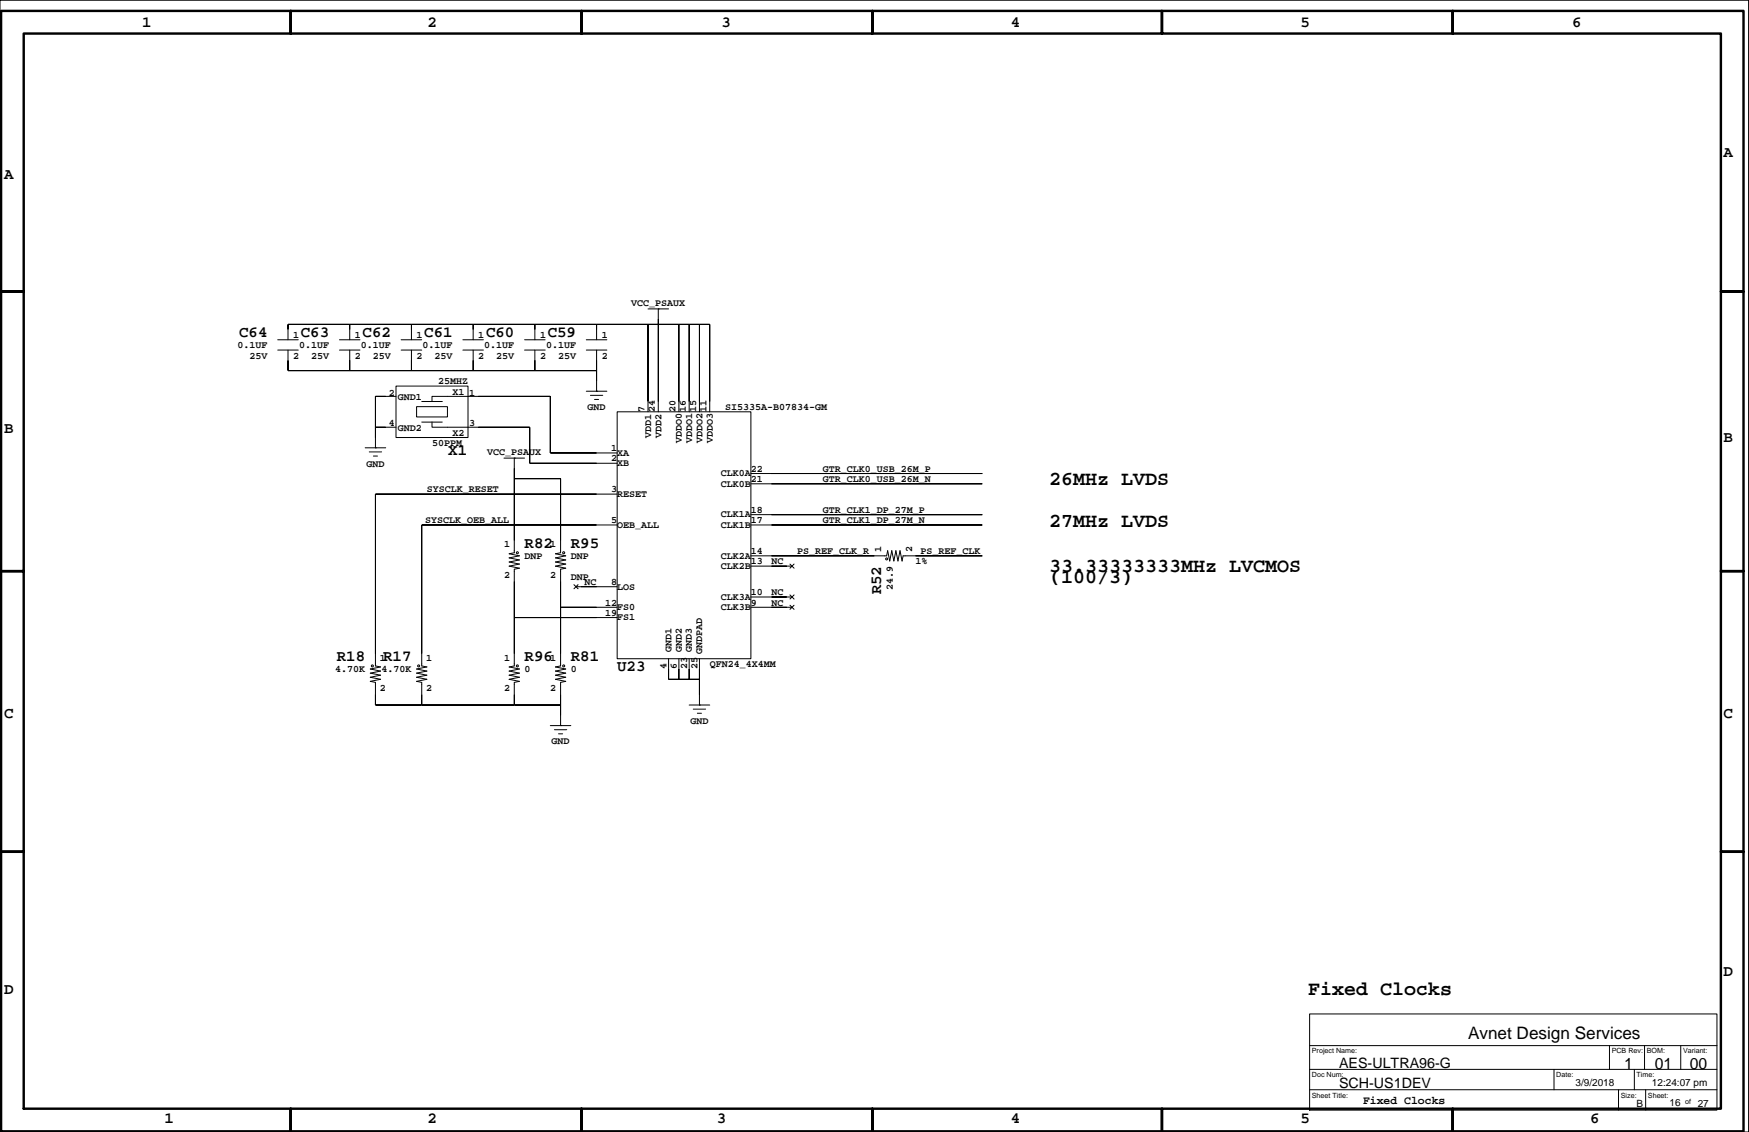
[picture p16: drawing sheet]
<svg xmlns="http://www.w3.org/2000/svg" width="432mm" height="279mm" viewBox="0 0 432 279" stroke-linecap="round" stroke-linejoin="round" font-family="sans-serif">
<defs><g id="words">
<g font-size="4.9">
<text x="259" y="119.8">26MHz LVDS</text>
<text x="259" y="130">27MHz LVDS</text>
<text x="259" y="141.1">33.33333333MHz LVCMOS</text>
<text x="259" y="143.9">(100/3)</text>
<text x="322.9" y="245.5">Fixed Clocks</text>
</g>
<text font-size="4.2" x="362.4" y="256.5">Avnet Design Services</text>
<g font-size="3.9">
<text x="35.1" y="6.8">1</text>
<text x="105.5" y="6.8">2</text>
<text x="178.1" y="6.8">3</text>
<text x="249.6" y="6.8">4</text>
<text x="321.1" y="6.8">5</text>
<text x="388.1" y="6.8">6</text>
<text x="425.5" y="38.6">A</text>
<text x="1" y="44.1">A</text>
<text x="59" y="83.2">C64</text>
<text x="74.3" y="83.2">C63</text>
<text x="89.5" y="83.2">C62</text>
<text x="104.7" y="83.2">C61</text>
<text x="120" y="83.2">C60</text>
<text x="135.2" y="83.2">C59</text>
<text x="1" y="106.8">B</text>
<text x="110.7" y="112.4">X1</text>
<text x="425.5" y="109">B</text>
<text x="129.5" y="135.2">R82</text>
<text x="140.9" y="135.2">R95</text>
<text x="217.6" y="146.7" transform="rotate(-90 217.6 146.7)">R52</text>
<text x="83.2" y="163.2">R18</text>
<text x="94.6" y="163.2">R17</text>
<text x="129.5" y="163.2">R96</text>
<text x="140.9" y="163.2">R81</text>
<text x="152.4" y="165.7">U23</text>
<text x="1" y="177.2">C</text>
<text x="425.5" y="177.2">C</text>
<text x="1" y="245.4">D</text>
<text x="425.5" y="241">D</text>
<text x="401" y="263.8">1</text>
<text x="408.5" y="263.8">01</text>
<text x="417.2" y="263.8">00</text>
<text x="40.6" y="277.3">1</text>
<text x="105.5" y="277.3">2</text>
<text x="177" y="277.3">3</text>
<text x="249.6" y="277.3">4</text>
<text x="321.1" y="277.3">5</text>
<text x="392.5" y="277.3">6</text>
</g>
<g font-size="3.5">
<text x="330.6" y="263.6">AES-ULTRA96-G</text>
<text x="330.6" y="268.6">SCH-US1DEV</text>
</g>
<text font-size="2.8" x="336.5" y="272.4">Fixed Clocks</text>
<g font-size="2.5">
<text x="155.9" y="75.6">VCC_PSAUX</text>
<text x="72.4" y="83.4">1</text>
<text x="87.6" y="83.4">1</text>
<text x="102.8" y="83.4">1</text>
<text x="118.1" y="83.4">1</text>
<text x="133.3" y="83.4">1</text>
<text x="148.6" y="83.4">1</text>
<text x="58.6" y="86">0.1UF</text>
<text x="61.6" y="88.5">25V</text>
<text x="72.4" y="88.5">2</text>
<text x="73.9" y="86">0.1UF</text>
<text x="76.8" y="88.5">25V</text>
<text x="87.6" y="88.5">2</text>
<text x="89.1" y="86">0.1UF</text>
<text x="92.1" y="88.5">25V</text>
<text x="102.8" y="88.5">2</text>
<text x="104.3" y="86">0.1UF</text>
<text x="107.3" y="88.5">25V</text>
<text x="118.1" y="88.5">2</text>
<text x="119.6" y="86">0.1UF</text>
<text x="122.5" y="88.5">25V</text>
<text x="133.3" y="88.5">2</text>
<text x="134.8" y="86">0.1UF</text>
<text x="137.8" y="88.5">25V</text>
<text x="148.6" y="88.5">2</text>
<text x="108.1" y="94.9">25MHZ</text>
<text x="96" y="97.6">2</text>
<text x="98.2" y="98.7">GND1</text>
<text x="111.7" y="97.4">X1</text>
<text x="115.8" y="97.6">1</text>
<text x="145.1" y="101.2">GND</text>
<text x="159.1" y="101.6" transform="rotate(-90 159.1 101.6)">7</text>
<text x="161.7" y="101.6" transform="rotate(-90 161.7 101.6)">24</text>
<text x="166.8" y="101.6" transform="rotate(-90 166.8 101.6)">20</text>
<text x="169.3" y="101.6" transform="rotate(-90 169.3 101.6)">16</text>
<text x="171.8" y="101.6" transform="rotate(-90 171.8 101.6)">15</text>
<text x="174.4" y="101.6" transform="rotate(-90 174.4 101.6)">11</text>
<text x="179" y="101.2">SI5335A-B07834-GM</text>
<text x="96" y="105.3">4</text>
<text x="98.2" y="106.3">GND2</text>
<text x="111.7" y="107.5">X2</text>
<text x="115.8" y="105.3">3</text>
<text x="160.7" y="108" transform="rotate(-90 160.7 108)">VDD1</text>
<text x="163.3" y="108" transform="rotate(-90 163.3 108)">VDD2</text>
<text x="106.7" y="110.1">50PPM</text>
<text x="120.3" y="112.4">VCC_PSAUX</text>
<text x="150.9" y="113.9">2</text>
<text x="150.9" y="111.4">1</text>
<text x="152.4" y="112.5">XA</text>
<text x="168.4" y="109.3" transform="rotate(-90 168.4 109.3)">VDDO0</text>
<text x="170.9" y="109.3" transform="rotate(-90 170.9 109.3)">VDDO1</text>
<text x="173.4" y="109.3" transform="rotate(-90 173.4 109.3)">VDDO2</text>
<text x="176" y="109.3" transform="rotate(-90 176 109.3)">VDDO3</text>
<text x="90.5" y="115.2">GND</text>
<text x="152.4" y="115">XB</text>
<text x="178" y="117.6">CLK0A</text>
<text x="185.4" y="119">21</text>
<text x="185.4" y="116.4">22</text>
<text x="203.1" y="119">GTR_CLK0_USB_26M_N</text>
<text x="203.1" y="116.4">GTR_CLK0_USB_26M_P</text>
<text x="105.4" y="121.5">SYSCLK_RESET</text>
<text x="150.9" y="121.5">3</text>
<text x="152.4" y="122.6">RESET</text>
<text x="178" y="120.1">CLK0B</text>
<text x="105" y="129.1">SYSCLK_OEB_ALL</text>
<text x="150.9" y="129.1">5</text>
<text x="152.4" y="130.3">OEB_ALL</text>
<text x="178" y="130.3">CLK1B</text>
<text x="178" y="127.7">CLK1A</text>
<text x="185.4" y="126.6">18</text>
<text x="185.4" y="129.1">17</text>
<text x="203.2" y="129.1">GTR_CLK1_DP_27M_N</text>
<text x="203.2" y="126.6">GTR_CLK1_DP_27M_P</text>
<text x="124.4" y="135.1">1</text>
<text x="135.9" y="135.1">1</text>
<text x="178" y="137.9">CLK2A</text>
<text x="185.4" y="136.8">14</text>
<text x="196.8" y="136.8">PS_REF_CLK_R</text>
<text x="217.6" y="136.1" transform="rotate(-90 217.6 136.1)">1</text>
<text x="225.2" y="136.1" transform="rotate(-90 225.2 136.1)">2</text>
<text x="227.3" y="136.8">PS_REF_CLK</text>
<text x="124.4" y="142.7">2</text>
<text x="129.5" y="138">DNP</text>
<text x="135.9" y="142.7">2</text>
<text x="140.9" y="143.1">DNP</text>
<text x="140.9" y="138">DNP</text>
<text x="178" y="140.4">CLK2B</text>
<text x="185.4" y="139.3">13</text>
<text x="190.5" y="139.3">NC</text>
<text x="226" y="139.3">1%</text>
<text x="144.3" y="144.4">NC</text>
<text x="149.4" y="149.4">12</text>
<text x="150.9" y="144.4">8</text>
<text x="152.4" y="145.5">LOS</text>
<text x="178" y="148">CLK3A</text>
<text x="185.4" y="146.9">10</text>
<text x="185.4" y="149.4">9</text>
<text x="190.5" y="149.4">NC</text>
<text x="190.5" y="146.9">NC</text>
<text x="220.4" y="145.7" transform="rotate(-90 220.4 145.7)">24.9</text>
<text x="149.4" y="152">19</text>
<text x="152.4" y="150.6">FS0</text>
<text x="152.4" y="153.1">FS1</text>
<text x="178" y="150.6">CLK3B</text>
<text x="165.8" y="160.9" transform="rotate(-90 165.8 160.9)">GND1</text>
<text x="168.3" y="160.9" transform="rotate(-90 168.3 160.9)">GND2</text>
<text x="170.8" y="160.9" transform="rotate(-90 170.8 160.9)">GND3</text>
<text x="173.4" y="161.3" transform="rotate(-90 173.4 161.3)">GNDPAD</text>
<text x="82.7" y="166">4.70K</text>
<text x="93.7" y="163">1</text>
<text x="94.2" y="166">4.70K</text>
<text x="105.2" y="163">1</text>
<text x="124.4" y="163">1</text>
<text x="129.5" y="166">0</text>
<text x="135.9" y="163">1</text>
<text x="140.9" y="166">0</text>
<text x="164.5" y="165.1" transform="rotate(-90 164.5 165.1)">4</text>
<text x="167.1" y="165.1" transform="rotate(-90 167.1 165.1)">6</text>
<text x="169.6" y="165.1" transform="rotate(-90 169.6 165.1)">23</text>
<text x="172.2" y="165.1" transform="rotate(-90 172.2 165.1)">25</text>
<text x="175.2" y="164.7">QFN24_4X4MM</text>
<text x="93.7" y="170.7">2</text>
<text x="105.2" y="170.7">2</text>
<text x="124.4" y="170.7">2</text>
<text x="135.9" y="170.7">2</text>
<text x="170.5" y="178.7">GND</text>
<text x="136.2" y="183.7">GND</text>
<text x="389" y="268">3/9/2018</text>
<text x="407.8" y="268">12:24:07 pm</text>
<text x="404.1" y="273.3">B</text>
<text x="412.2" y="273.1">16</text>
<text x="419.1" y="273.3">27</text>
</g>
<g font-size="1.8">
<text x="323.9" y="260">Project Name:</text>
<text x="397.9" y="260">PCB Rev:</text>
<text x="406.6" y="260">BOM:</text>
<text x="415.5" y="260">Variant:</text>
<text x="323.9" y="265.9">Doc Num:</text>
<text x="384.2" y="265.9">Date:</text>
<text x="404.1" y="265.9">Time:</text>
<text x="323.9" y="270.9">Sheet Title:</text>
<text x="400.1" y="270.9">Size:</text>
<text x="406.8" y="270.9">Sheet:</text>
<text x="416.1" y="272.6">of</text>
</g>
</g></defs>
<g fill="none" stroke="#000" stroke-width=".25">
<path d="M0 .1h431.7v279.3h-431.7zM160 76.2h5.1M162.5 76.2h.1M162.5 76.2v2.6M68.6 86.4h5M68.6 83.9h5M71.1 81.3v2.6M71.1 86.4v2.5M83.8 86.4h5.1M83.8 83.9h5.1M86.3 81.3v2.6M86.3 86.4v2.5"/>
<path d="M95.2 97.8h2.6M97.8 95.3h17.7v12.7h-17.7zM99 86.4h5.1M99 83.9h5.1M101.6 81.3v2.6M101.6 86.4v2.5M104.1 99.1h5.1M114.3 86.4h5.1M114.3 83.9h5.1M116.8 81.3v2.6M116.8 86.4v2.5M118.1 97.8h-11.4v1.3"/>
<path d="M129.5 86.4h5.1M129.5 83.9h5.1M132.1 81.3v2.6M132.1 86.4v2.5M144.7 86.4h5.1M144.7 83.9h5.1M144.7 96.6h5.1M145.8 97.6h3M146.8 98.6h1M147.3 96.6h.1M147.3 81.3v2.6M147.3 86.4v2.5"/>
<path d="M147.3 94v2.6M160 99.1v2.5M162.5 99.1v2.5M167.6 99.1v2.5M170.1 99.1v2.5M172.7 99.1v2.5M175.2 99.1v2.5M90.1 110.5h5.1M91.2 111.5h3M92.2 112.6h1M92.7 110.5h.1M92.7 108v2.5"/>
<path d="M95.2 105.4h2.6M102.8 100.4h7.7v2.5h-7.7zM104.1 104.2h5.1M106.7 104.2v1.2h11.4M124.4 113.1h5.1M127 113.1h.1M127 113.1v2.5M147.3 111.8h5.1M147.3 114.3h5.1M152.4 101.6h33v61h-33zM185.4 116.9h5.1M185.4 119.4h5.1"/>
<path d="M127 133.4v3l-1.3 .3 2.5 .5-2.5 .5 2.5 .5-2.5 .5 2.5 .5-2.5 .5 2.5 .5-1.2 .3v3M138.4 133.4v3l-1.3 .3 2.6 .5-2.6 .5 2.6 .5-2.6 .5 2.6 .5-2.6 .5 2.6 .5-1.3 .3v3M147.3 129.6h5.1M147.3 122h5.1M185.4 139.7h5.1M185.4 137.2h5.1M185.4 129.6h5.1M185.4 127h5.1M194.3 139.7h1.2M195 139.2l1 1M196 139.2l-1 1M215.9 137.2h3l.3-1.3 .5 2.6 .5-2.6 .5 2.6 .5-2.6 .5 2.6 .5-2.6 .5 2.6 .3-1.3h3"/>
<path d="M141.7 144.3l1 1M142.2 144.8h1.3M142.7 144.3l-1 1M147.3 149.9h5.1M147.3 152.4h5.1M147.3 144.8h5.1M185.4 149.9h5.1M185.4 147.3h5.1M194.3 149.9h1.2M194.3 147.3h1.2M195 149.4l1 1M195 146.8l1 1.1"/>
<path d="M196 149.4l-1 1M196 146.8l-1 1.1M92.7 161.3v3.1l1.3 .2-2.6 .5 2.6 .5-2.6 .5 2.6 .5-2.6 .6 2.6 .5-2.6 .5 1.3 .2v3.1M104.1 161.3v3.1l1.3 .2-2.6 .5 2.6 .5-2.6 .5 2.6 .5-2.6 .6 2.6 .5-2.6 .5 1.3 .2v3.1M127 161.3v3.1l-1.3 .2 2.5 .5-2.5 .5 2.5 .5-2.5 .5 2.5 .6-2.5 .5 2.5 .5-1.2 .2v3.1M135.9 179.1h5M138.4 179.1h.1M138.4 161.3v3.1l-1.3 .2 2.6 .5-2.6 .5 2.6 .5-2.6 .5 2.6 .6-2.6 .5 2.6 .5-1.3 .2v3.1M138.4 176.6v2.5M165.1 162.6v2.5M167.6 162.6v2.5M170.1 162.6v2.5"/>
<path d="M170.1 174h5.1M171.2 175h3M172.2 176h1M172.7 174h.1M172.7 162.6v2.5M172.7 171.5v2.5M136.9 180.1h3M137.9 181.1h1M323.3 250.3h100.6v23.7h-100.6zM323.3 258.1h100.6M397.4 258.1v5.8M406 258.1v5.8"/>
<path d="M414.9 258.1v5.8M323.3 269h100.6M323.3 263.9h100.6M383.7 263.9v5.1M399.6 269v5M403.5 263.9v5.1M406.3 269v5"/>
<circle cx="127.7" cy="136.4" r=".25"/>
<circle cx="139.2" cy="136.4" r=".25"/>
<circle cx="218.9" cy="138" r=".25"/>
<circle cx="91.9" cy="164.4" r=".25"/>
<circle cx="103.4" cy="164.4" r=".25"/>
<circle cx="127.7" cy="164.4" r=".25"/>
<circle cx="139.2" cy="164.4" r=".25"/>
</g>
<g fill="#000" stroke="#000" stroke-width=".25">
<path d="M162.5 78.8v1.3z" fill-rule="evenodd"/>
<path d="M71.1 80.1v1.2z" fill-rule="evenodd"/>
<path d="M71.1 88.9v2.6z" fill-rule="evenodd"/>
<path d="M86.3 80.1v1.2z" fill-rule="evenodd"/>
<path d="M71.1 80.1h15.2z" fill-rule="evenodd"/>
<path d="M86.3 88.9v2.6z" fill-rule="evenodd"/>
<path d="M71.1 91.5h15.2z" fill-rule="evenodd"/>
<path d="M92.7 97.8v7.6z" fill-rule="evenodd"/>
<path d="M92.7 97.8h2.5z" fill-rule="evenodd"/>
<path d="M101.6 80.1v1.2z" fill-rule="evenodd"/>
<path d="M86.3 80.1h15.3z" fill-rule="evenodd"/>
<path d="M101.6 88.9v2.6z" fill-rule="evenodd"/>
<path d="M86.3 91.5h15.3z" fill-rule="evenodd"/>
<path d="M116.8 80.1v1.2z" fill-rule="evenodd"/>
<path d="M101.6 80.1h15.2z" fill-rule="evenodd"/>
<path d="M116.8 88.9v2.6z" fill-rule="evenodd"/>
<path d="M101.6 91.5h15.2z" fill-rule="evenodd"/>
<path d="M132.1 80.1v1.2z" fill-rule="evenodd"/>
<path d="M116.8 80.1h15.3z" fill-rule="evenodd"/>
<path d="M132.1 88.9v2.6z" fill-rule="evenodd"/>
<path d="M116.8 91.5h15.3z" fill-rule="evenodd"/>
<path d="M135.9 97.8v14z" fill-rule="evenodd"/>
<path d="M118.1 97.8h17.8z" fill-rule="evenodd"/>
<path d="M147.3 80.1v1.2z" fill-rule="evenodd"/>
<path d="M132.1 80.1h15.2z" fill-rule="evenodd"/>
<path d="M147.3 91.5v2.5z" fill-rule="evenodd"/>
<path d="M147.3 88.9v2.6z" fill-rule="evenodd"/>
<path d="M132.1 91.5h15.2z" fill-rule="evenodd"/>
<path d="M160 80.1v19z" fill-rule="evenodd"/>
<path d="M147.3 80.1h12.7z" fill-rule="evenodd"/>
<path d="M162.5 80.1v19z" fill-rule="evenodd"/>
<path d="M160 80.1h2.5z" fill-rule="evenodd"/>
<path d="M167.6 80.1v19z" fill-rule="evenodd"/>
<path d="M162.5 80.1h5.1z" fill-rule="evenodd"/>
<path d="M170.1 80.1v19z" fill-rule="evenodd"/>
<path d="M167.6 80.1h2.5z" fill-rule="evenodd"/>
<path d="M172.7 80.1v19z" fill-rule="evenodd"/>
<path d="M170.1 80.1h2.6z" fill-rule="evenodd"/>
<path d="M175.2 80.1v19z" fill-rule="evenodd"/>
<path d="M172.7 80.1h2.5z" fill-rule="evenodd"/>
<path d="M92.7 105.4v2.6z" fill-rule="evenodd"/>
<path d="M92.7 105.4h2.5z" fill-rule="evenodd"/>
<path d="M127 118.1v15.3z" fill-rule="evenodd"/>
<path d="M127 115.6v2.5z" fill-rule="evenodd"/>
<path d="M130.8 105.4v8.9z" fill-rule="evenodd"/>
<path d="M118.1 105.4h12.7z" fill-rule="evenodd"/>
<path d="M127 118.1h11.4z" fill-rule="evenodd"/>
<path d="M138.4 118.1v15.3z" fill-rule="evenodd"/>
<path d="M130.8 114.3h16.5z" fill-rule="evenodd"/>
<path d="M135.9 111.8h11.4z" fill-rule="evenodd"/>
<path d="M190.5 116.9h52z" fill-rule="evenodd"/>
<path d="M190.5 119.4h52z" fill-rule="evenodd"/>
<path d="M92.7 122v39.3z" fill-rule="evenodd"/>
<path d="M104.1 129.6v31.7z" fill-rule="evenodd"/>
<path d="M104.1 129.6h43.2z" fill-rule="evenodd"/>
<path d="M92.7 122h54.6z" fill-rule="evenodd"/>
<path d="M190.5 139.7h3.8z" fill-rule="evenodd"/>
<path d="M190.5 137.2h25.4z" fill-rule="evenodd"/>
<path d="M226 137.2h16.5z" fill-rule="evenodd"/>
<path d="M190.5 129.6h52z" fill-rule="evenodd"/>
<path d="M190.5 127h52z" fill-rule="evenodd"/>
<path d="M127 152.4v8.9z" fill-rule="evenodd"/>
<path d="M127 143.5v8.9z" fill-rule="evenodd"/>
<path d="M138.4 149.9v11.4z" fill-rule="evenodd"/>
<path d="M138.4 143.5v6.4z" fill-rule="evenodd"/>
<path d="M138.4 149.9h8.9z" fill-rule="evenodd"/>
<path d="M127 152.4h20.3z" fill-rule="evenodd"/>
<path d="M143.5 144.8h3.8z" fill-rule="evenodd"/>
<path d="M190.5 149.9h3.8z" fill-rule="evenodd"/>
<path d="M190.5 147.3h3.8z" fill-rule="evenodd"/>
<path d="M92.7 171.5v2.5z" fill-rule="evenodd"/>
<path d="M104.1 171.5v2.5z" fill-rule="evenodd"/>
<path d="M92.7 174h11.4z" fill-rule="evenodd"/>
<path d="M127 171.5v2.5z" fill-rule="evenodd"/>
<path d="M104.1 174h22.9z" fill-rule="evenodd"/>
<path d="M138.4 174v2.6z" fill-rule="evenodd"/>
<path d="M138.4 171.5v2.5z" fill-rule="evenodd"/>
<path d="M127 174h11.4z" fill-rule="evenodd"/>
<path d="M165.1 165.1v2.6z" fill-rule="evenodd"/>
<path d="M167.6 165.1v2.6z" fill-rule="evenodd"/>
<path d="M165.1 167.7h2.5z" fill-rule="evenodd"/>
<path d="M170.1 165.1v2.6z" fill-rule="evenodd"/>
<path d="M167.6 167.7h2.5z" fill-rule="evenodd"/>
<path d="M172.7 167.7v3.8z" fill-rule="evenodd"/>
<path d="M172.7 165.1v2.6z" fill-rule="evenodd"/>
<path d="M170.1 167.7h2.6z" fill-rule="evenodd"/>
</g>
<path d="M.3 2.7h430.1v276.5h-430.1zM5.9 8.3h65.9v-5.6v5.6h71.8v-5.6v5.6h71.8v-5.6v5.6h71.5v-5.6v5.6h71.8v-5.6v5.6h66.2v63.7h5.5h-5.5v69h5.5h-5.5v69.2h5.5h-5.5v63.4h-66.2v5.6v-5.6h-71.8v5.6v-5.6h-71.5v5.6v-5.6h-71.8v5.6v-5.6h-71.8v5.6v-5.6h-65.9v-63.4h-5.6h5.6v-69.2h-5.6h5.6v-69h-5.6h5.6z" fill="none" stroke="#000" stroke-width=".6"/>
<use href="#words"/>
</svg>
